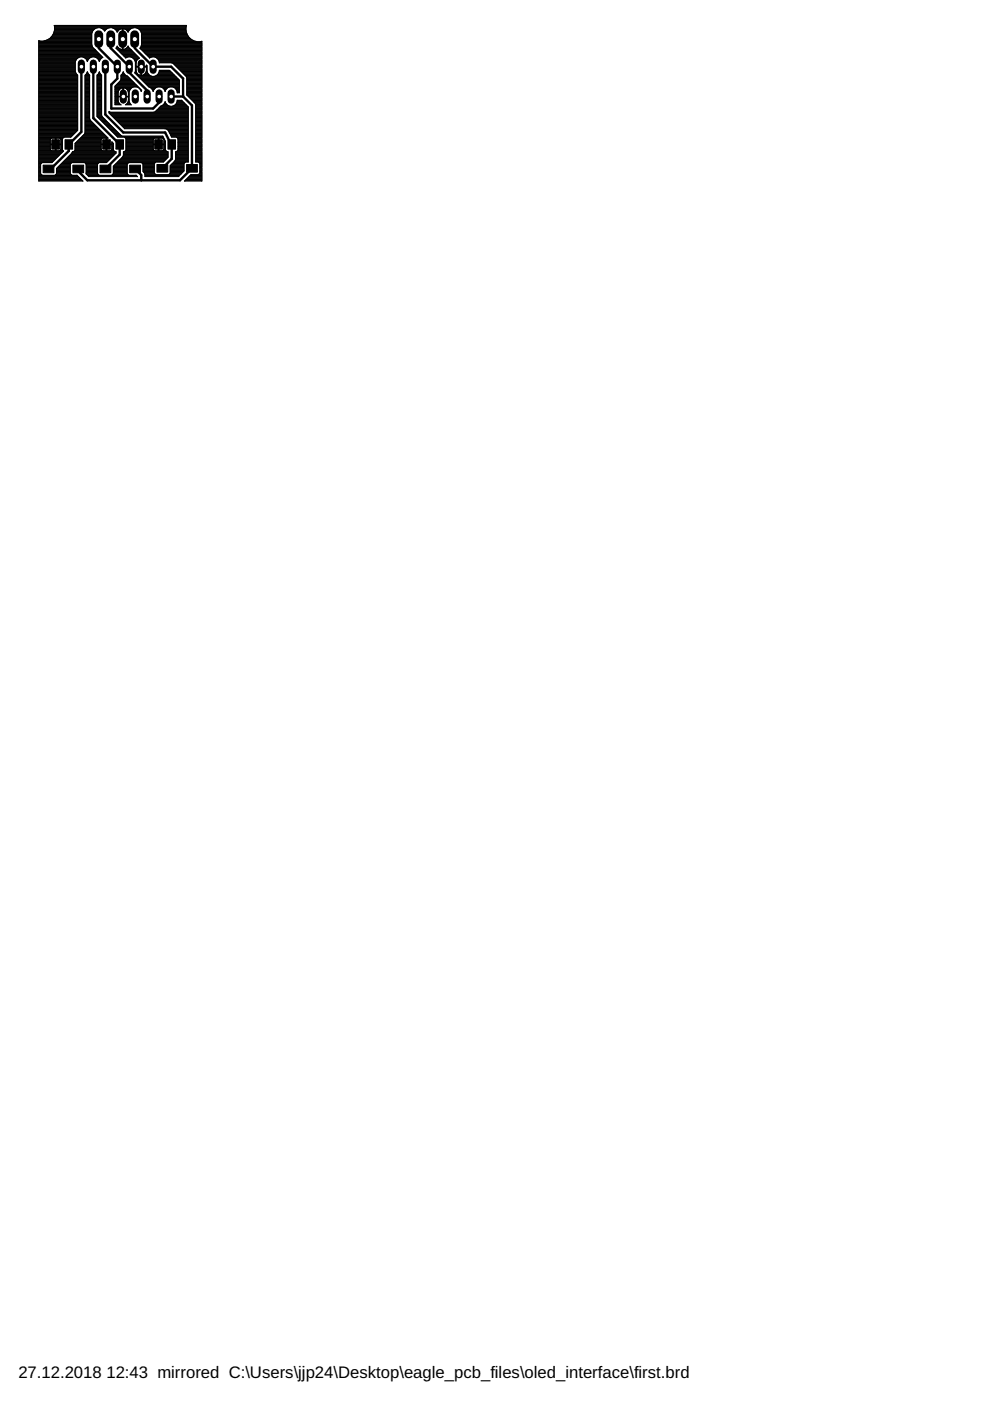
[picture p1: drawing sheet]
<svg xmlns="http://www.w3.org/2000/svg" width="210mm" height="297mm" viewBox="0 0 210 297" stroke-linecap="round" stroke-linejoin="round" font-family="sans-serif">
<defs><g id="words">
<g font-size="3.5">
<text x="3.9" y="292.1">27.12.2018</text>
<text x="22.6" y="292.1">12:43 mirrored C:\Users\jjp24\Desktop\eagle_pcb_files\oled_interface\first.brd</text>
</g>
</g></defs>
<path d="M9.1 35h2.3v1.6h-2.3zM11 29.6h1.6v2h-1.6zM13.8 29.6h1.6v2h-1.6zM15.5 35h2.2v1.6h-2.2zM21.8 29.6h1.6v2h-1.6zM21.2 35h2.3v1.6h-2.3zM24.6 29.6h1.6v2h-1.6zM27.5 35h2.3v1.6h-2.3zM32.8 29.6h1.6v2h-1.6zM33.3 34.9h2.3v1.6h-2.3zM35.6 29.6h1.6v2h-1.6zM39.6 34.9h2.2v1.6h-2.2z" fill="#000" stroke="#000" stroke-width=".21"/>
<g fill="none" stroke="#000" stroke-width=".51">
<path d="M17.3 14.1v13.9l-2.7 2.6v1.4l-3.8 3.8h-.5M19.8 14.1v10.9l5.6 5.6v2.2l-3 3M20.9 8.3v1.9M21.1 10.3l3.8 3.8v2.6l-1.3 1.2v5.1h8.9l1.2-1.3v-1.2M22.3 14.1v10.2l3.8 3.8h8.9l1.3 2.5M23.5 8.3v1.9l3.9 3.9M27.4 15.4l3.8 3.8M28.6 8.3v1.9M28.7 10.3l3.8 3.8h3.8l2.5 2.6v3.8M28.6 35.8l1.4 1.3v1.1M36.3 20.5h2.5M36.4 30.6v3.1l-2 2"/>
<path d="M38.8 20.5l1.9 1.9v13.3l-2.5 2.5h-19.7l-1.9-1.9v-.5"/>
</g>
<g fill="none" stroke="#000" stroke-width=".21">
<path d="M8.2 14.2h7.8M8.2 18.4h8.3M8.2 14.9h7.8M8.2 8.6v29.8h9.4l-1.3-1.3h-1.1l-.3-.3v-2M8.2 12.3h8.3M8.2 13.4h7.8M8.2 20h8.3M8.2 19.9h8.3M8.2 19.7h8.3M8.2 19.6h8.3M8.2 19.5h8.3M8.2 19.4h8.3"/>
<path d="M8.2 19.3h8.3M8.2 19.1h8.3M8.2 19h8.3M8.2 18.9h8.3M8.2 18.8h8.3M8.2 18.6h8.3M8.2 18.5h8.3M8.2 18.3h8.3M8.2 18.2h8.3M8.2 18.1h8.3M8.2 17.9h8.3M8.2 17.8h8.3"/>
<path d="M8.2 17.7h8.3M8.2 17.6h8.3M8.2 17.4h8.3M8.2 17.3h8.3M8.2 17.2h8.3M8.2 17.1h8.3M8.2 17h8.3M8.2 16.8h8.3M8.2 16.7h8.3M8.2 16.6h8.3M8.2 16.5h8.3M8.2 16.4h8.3"/>
<path d="M8.2 16.3h8.3M8.2 16.1h8.3M8.2 16h8.3M8.2 15.9h8.2M8.2 15.8h8.1M8.2 15.6h8M8.2 15.5h7.9M8.2 15.4h7.9M8.2 15.3h7.8M8.2 15.2h7.8M8.2 15h7.8M8.2 14.8h7.8"/>
<path d="M8.2 14.7h7.8M8.2 14.6h7.8M8.2 14.4h7.8M8.2 14.3h7.8M8.2 14.1h7.8M8.2 13.9h7.8M8.2 13.8h7.8M8.2 13.7h7.8M8.2 13.6h7.8M8.2 13.5h7.8M8.2 13.2h7.8M8.2 13.1h7.8"/>
<path d="M8.2 13h7.8M8.2 12.9h7.9M8.2 12.8h7.9M8.2 12.6h8M8.2 12.5h8.1M8.2 12.4h8.2M8.2 12.1h8.6M8.2 12h13.5M8.2 11.9h13.3M8.2 11.8h13.2M8.2 11.7h13.1M8.2 11.6h13"/>
<path d="M8.2 11.4h12.8M8.2 11.3h12.7M8.2 11.2h12.6M8.2 11.1h12.5M8.2 10.9h12.4M8.2 10.8h12.2M8.2 10.7h12.1M8.2 10.6h12M8.2 10.5h11.9M8.2 10.4h11.8M8.2 10.2h11.6M8.2 10.1h11.5"/>
<path d="M8.2 10h11.4M8.2 9.9h11.4M8.2 9.7h11.4M8.2 9.6h11.3M8.2 9.5h11.3M8.2 9.4h11.3M8.2 9.2h11.3M8.2 9.1h11.3M8.2 9h11.3M8.2 8.9h11.3M8.2 8.8h11.3M8.2 8.7h.2"/>
<path d="M9.4 8.7h10.1M9.8 8.5h9.7M10.1 8.4h9.4M10.3 8.3h9.2M10.5 8.2h9M10.5 8.2a2.58 2.58 0 0 1-2.3 .4M10.6 8.1h8.9M10.8 7.9h8.7M10.9 7.8h8.6M11 7.7h8.5M11 7.7l-.5 .5M11.1 7.6h8.4"/>
<path d="M11.2 7.5h8.3M11.2 7.3h8.3M11.3 7.2h8.2M11.4 7.1h8.1M11.4 7h8.1M11.4 6.9h8.2M11.5 6.7h8.1M11.5 6.6h8.1M11.5 6.5h8.2M11.5 5.5h28M11.6 5.9h27.8M11.6 6.1h8.5"/>
<path d="M11.6 5.7l-.1-.3h28l-.1 .4M11.6 5.7v.7M11.6 6.4l-.6 1.3M11.6 6.4h8.2M11.6 6.2h8.4M11.6 6h8.7M11.6 5.8h27.8M11.6 5.7h27.9M16 15.2l.2 .4M16.2 15.6l.3 .3v11.7l-1.5 1.5h-1.4l-.3 .3v2.4l.2 .2M16.2 12.6l-.2 .5v2.1M17.7 12.1h1.6"/>
<path d="M18 12.3a1.3 1.3 0 0 0-1.8 .3M18 12.3l.4 .3M18 12.3h1M18 18.4h1M18 20h1M18 19.9h1M18 19.7h1M18 19.6h1M18 19.5h1M18 19.4h1M18 19.3h1M18 19.1h1"/>
<path d="M18 19h1M18 18.9h1M18 18.8h1M18 18.6h1M18 18.5h1M18 18.3h1M18 18.2h1M18 18.1h1M18 17.9h1M18 17.8h1M18 17.7h1M18 17.6h1"/>
<path d="M18 17.4h1M18 17.3h1M18 17.2h1M18 17.1h1M18 17h1M18 16.8h1M18 16.7h1M18 16.6h1M18 16.5h1M18 16.4h1M18 16.3h1M18 16.1h1"/>
<path d="M18 16h1M18.1 15.9h.8M18.1 12.4h.8M18.2 15.8h.6M18.2 12.5h.6M18.3 15.6h.4M18.4 15.6l.1-.4 .2 .4M18.4 15.6l-.4 .3-.1 12.5M18.4 12.6l.1 .5 .2-.5M18.4 12.6h.3M18.4 15.5h.2M18.4 12.8h.2"/>
<path d="M18.4 15.4h.2M18.5 12.9h.1M18.5 15.3h.1M18.5 13h.1M18.7 15.6l.3 .3v9.3M19 12.3l.5-.2 1 .2M19 12.3l-.3 .3M20.1 6.1l-.4 .4-.2 .6v2.4l.2 .6 2.1 2.1-.2 .1M20.2 12.1h1.6M20.5 12.3h1.1M20.5 12.3l.4 .3M20.6 18.4h.9"/>
<path d="M20.6 20h.9M20.6 19.9h.9M20.6 19.7h.9M20.6 19.6h.9M20.6 19.5h.9M20.6 19.4h.9M20.6 19.3h.9M20.6 19.1h.9M20.6 19h.9M20.6 18.9h.9M20.6 18.8h.9M20.6 18.6h.9"/>
<path d="M20.6 18.5h.9M20.6 18.3h.9M20.6 18.2h.9M20.6 18.1h.9M20.6 17.9h.9M20.6 17.8h.9M20.6 17.7h.9M20.6 17.6h.9M20.6 17.4h.9M20.6 17.3h.9M20.6 17.2h.9M20.6 17.1h.9"/>
<path d="M20.6 17h.9M20.6 16.8h.9M20.6 16.7h.9M20.6 16.6h.9M20.6 16.5h.9M20.6 16.4h.9M20.6 16.3h.9M20.6 16.1h.9M20.6 16h.9M20.6 15.9h.9M20.6 5.9l-.5 .2M20.6 12.4h.9"/>
<path d="M20.7 15.8h.7M20.8 12.5h.6M20.9 15.6h.4M20.9 15.6l.2-.4 .1 .4M20.9 15.6l-.3 .3v8.8M20.9 12.6l.2 .5 .1-.5M20.9 12.6h.3M20.9 10.2l.2 .1M20.9 15.5h.3M20.9 12.8h.3M21 15.4h.1M21 12.9h.1"/>
<path d="M21 15.3h.1M21 13h.1M21.2 15.6l.3 .3v8.5M21.2 5.9l.6 .2M21.5 6h1.4M21.6 12.3l-.4 .3M21.8 6.1l.4 .4M21.8 6.1h.8M21.9 6.2h.6M22 6.4h.4M22.1 6.5h.1M22.6 6.1l-.4 .4"/>
<path d="M23.2 5.9l-.6 .2M23.8 5.9l.9 .6M24 6h4M24.3 6.1h1.4M24.4 18.4h4.9M24.4 18.3v3.9h1.3h-.1M24.4 20h.6M24.4 19.9h.6M24.4 19.7h.6M24.4 19.6h.6M24.4 19.5h.7M24.4 19.4h.7"/>
<path d="M24.4 19.3h.7M24.4 19.1h.8M24.4 19h.9M24.4 18.9h1M24.4 18.8h1.2M24.4 18.6h1.4M24.4 18.5h3.7M24.4 18.3h4.8M24.4 6.2h1M24.5 18.2h4.6M24.6 6.4h.6M24.6 18.1h4.4"/>
<path d="M24.6 10.2h.6M24.7 10.1h.4M24.7 6.5h.4M24.7 17.9h4.1M24.7 10.1l.1-.3 .5 .5 .6 .2M24.7 10.1l-.1 .1 2.1 2.1M24.7 10.4h.7M24.7 10h.3M24.7 6.6h.3M24.8 9.9h.1M24.8 6.7h.1M24.8 17.8h3.9"/>
<path d="M24.8 10.5h.9M25 17.7h3.6M25 10.6h2.9M25 19.6v.8h2.2v-.8M25.1 17.6h3.4M25.1 10.7h2.8M25.2 17.4h3.1M25.2 19.1l-.2 .5M25.2 10.8h2.9M25.3 19l-.1 .1M25.3 17.3h2.9M25.3 10.9h2.9"/>
<path d="M25.4 17.2h2.7M25.4 11.1h2.9M25.5 17.1h2.5M25.6 18.8l-.3 .2M25.6 11.2h2.8M25.6 17h2.3M25.6 16.8h2.1M25.7 16.7h1.9M25.7 16.6h1.8M25.7 16.5h1.7M25.7 16.4h1.6M25.7 16.3h1.4"/>
<path d="M25.7 16.1h1.3M25.7 16h1M25.7 15.9h.9M25.7 11.3h2.8M25.7 6.1l-.4 .2-.5 .5-.1-.3M25.8 11.4h2.9M25.8 15.8h.6M25.9 18.6l-.3 .2M25.9 10.5h.1M25.9 6.1h-.2M25.9 6.1h.2M25.9 6.1v2.1h.2v-2.1"/>
<path d="M25.9 10.5v-2.1h.2v2.1M25.9 11.6h2.9M25.9 10.5h.2M25.9 10.4h.2M25.9 10.2h.2M25.9 10.1h.2M25.9 10h.2M25.9 9.9h.2M25.9 9.7h.2M25.9 9.6h.2M25.9 9.5h.2M25.9 9.4h.2"/>
<path d="M25.9 9.2h.2M25.9 9.1h.2M25.9 9h.2M25.9 8.9h.2M25.9 8.8h.2M25.9 8.7h.2M25.9 8.5h.2M25.9 8.4h.2M25.9 8.2h.2M25.9 8.1h.2M25.9 7.9h.2M25.9 7.8h.2"/>
<path d="M25.9 7.7h.2M25.9 7.6h.2M25.9 7.5h.2M25.9 7.3h.2M25.9 7.2h.2M25.9 7.1h.2M25.9 7h.2M25.9 6.9h.2M25.9 6.7h.2M25.9 6.6h.2M25.9 6.5h.2M25.9 6.4h.2"/>
<path d="M25.9 6.2h.2M26 15.6h.3M26 15.6l.1-.4 .2 .4 .7 .5M26 15.6l-.3 .3-.2 1.2-1.1 1.2M26 15.5h.3M26.1 18.6v2h-1.7M26.1 18.6h-.2M26.1 18.6h.1M26.1 20h.1M26.1 19.9h.1M26.1 19.7h.1M26.1 19.6h.1"/>
<path d="M26.1 19.5h.1M26.1 19.4h.1M26.1 19.3h.1M26.1 19.1h.1M26.1 19h.1M26.1 18.9h.1M26.1 18.8h.1M26.1 15.4h.1M26.1 11.7h2.8M26.1 10.5h.1M26.1 10.5l.6-.2 .5-.5 .1 .3 2.3 2.2-.5 .4-.2 .4M26.1 15.3h.1"/>
<path d="M26.2 11.8h2.8M26.3 11.9h2.8M26.3 6.1h1.4M26.3 10.5h1.4M26.4 18.6h-.2v2h1.2M26.4 18.6l.3 .2M26.4 18.6h1.5M26.4 12h2.9M26.5 12.1h.5M26.6 10.4h1M26.6 6.2h1M26.6 12.3h.1"/>
<path d="M26.7 12.3h.1M26.7 12.3l.4-.2h.6l.4 .2M26.7 18.8l.3 .2M26.7 18.8h1.1M26.8 10.2h.7M26.8 6.4h.7M26.9 18.9h.8M26.9 10.1h.4M26.9 6.5h.4M27 19l.1 .1M27 19h.6M27 16.1l3 3.1"/>
<path d="M27 10h.3M27 6.6h.3M27.1 19.1l.1 .5M27.1 19.1h.4M27.1 9.9h.1M27.1 6.7h.1M27.1 19.3h.4M27.2 19.4h.2M27.2 19.5h.2M27.2 20h.2M27.2 19.9h.2M27.2 19.7h.2"/>
<path d="M27.2 19.6h.2M27.4 14.1v1.3M27.8 12.1h1.6M28.1 12.3l.4 .3M28.1 12.3h1.4M28.3 5.9l-.6 .2-.5 .7-.5-.5-.6-.2M28.3 12.4h1.2M28.4 12.5h.9M28.4 18.4l-.5 .2-.5 .9v2l.4 .7h-1.2h.1M28.5 12.6l.2 .5v2.1M28.5 12.6h.6M28.6 10.2l.1 .1"/>
<path d="M28.6 12.8h.4M28.6 15.4h.4M28.6 12.9h.4M28.6 15.5h.5M28.6 15.3h.3M28.6 13h.3M28.7 14.2h2.5M28.7 15.2l-.1 .3 3 3 .3 .1 .6 .8M28.7 14.9h.2M28.7 13.4h.2M28.7 15.2h.2M28.7 15h.2"/>
<path d="M28.7 14.8h.2M28.7 14.7h.2M28.7 14.6h.2M28.7 14.4h.2M28.7 14.3h.2M28.7 14.1h1.2M28.7 13.9h.2M28.7 13.8h.2M28.7 13.7h.2M28.7 13.6h.2M28.7 13.5h.2M28.7 13.2h.2"/>
<path d="M28.7 13.1h.2M28.8 15.6h.3M28.8 5.9l1 .6 .2 .6v2.4l-.3 .7 2 2.1M28.9 14.2v1M28.9 13.1v1h1v1.9M28.9 15.2l.3 .5 .6 .3M28.9 15.8h.4M28.9 18.4l.5 .2 .6 .8M29 15.9h.5M29.1 16h2.7M29.1 6h10.3M29.2 18.5h.2"/>
<path d="M29.3 16.1h2.8M29.4 16.3h7.9M29.4 6.1h10M29.4 18.6h.1M29.5 16.4h7.9M29.5 6.2h9.9M29.6 18.8h.1M29.6 16.5h7.9M29.6 6.4h9.8M29.7 10.2h13.1M29.7 18.9h.1M29.7 16.6h8"/>
<path d="M29.8 10.1h13M29.8 6.5h9.6M29.8 19h.1M29.8 10.4h13M29.8 10h13M29.8 6.6h9.7M29.8 16h.1M29.8 19.1h.2M29.8 16.7h8M29.9 14.9h.1M29.9 15.9h.1M29.9 15.8h.1"/>
<path d="M29.9 15.6h.1M29.9 15.5h.1M29.9 15.4h.1M29.9 15.3h.1M29.9 15.2h.1M29.9 15h.1M29.9 14.8h.1M29.9 14.7h.1M29.9 14.6h.1M29.9 14.4h.1M29.9 14.3h.1M29.9 19.3h.1"/>
<path d="M29.9 9.9h12.9M29.9 6.7h9.6M29.9 19.4h.1M29.9 10.5h12.9M29.9 9.7h12.9M29.9 6.9h9.6M30 16.8h7.9M30 9.6h12.8M30 7h9.6M30 14.1h1.2M30 9.5h12.8M30 9.4h12.8"/>
<path d="M30 9.2h12.8M30 9.1h12.8M30 9h12.8M30 8.9h12.8M30 8.8h11.6M30 8.7h11.1M30 8.5h10.9M30 8.4h10.7M30 8.3h10.5M30 8.2h10.4M30 8.1h10.2M30 7.9h10.1"/>
<path d="M30 7.8h10M30 7.7h9.9M30 7.6h9.8M30 7.5h9.8M30 7.3h9.7M30 7.2h9.6M30 7.1h9.6M30 19.2v.2M30 10.6h12.8M30.1 17h7.9M30.2 10.7h12.6M30.2 17.1h7.8"/>
<path d="M30.3 10.8h12.5M30.3 17.2h7.7M30.4 15.9h1.2M30.4 10.9h12.4M30.5 17.3h7.5M30.5 11.1h12.3M30.6 17.4h7.4M30.6 15.8h.9M30.6 11.2h12.2M30.7 17.6h7.3M30.7 15.6h.7M30.8 11.3h12"/>
<path d="M30.8 17.7h7.2M30.8 15.5h.5M30.9 11.4h11.9M30.9 15.4h.4M30.9 17.8h7.1M31 15.3h.2M31 15.2h.2M31 11.6h11.8M31 14.2v1M31 14.9h.2M31 15h.2M31 14.8h.2"/>
<path d="M31 14.7h.2M31 14.6h.2M31 14.4h.2M31 14.3h.2M31 13.9h.2M31 13.8h.1M31.1 17.9h6.9M31.1 11.7h11.7M31.2 13.9l-.2-.1v.3h-1v1.9a1.05 1.05 0 0 0 1-.8M31.2 13.9v1.3a1.32 1.32 0 0 0 1 1 1.32 1.32 0 0 0 1.4-.6M31.2 18.1h6.8M31.2 19.2v1.3"/>
<path d="M31.2 11.8h11.6M31.3 18.2h6.7M31.4 11.9h11.4M31.4 18.3h6.6M31.5 12h11.3M31.5 18.4h6.5M31.6 12.1h.4M31.7 12.3h.1M31.7 12.3l.5-.2h.5l.5 .2M31.7 18.5h1.5M32 18.6h1M32.1 18.8h.8"/>
<path d="M32.2 18.9h.5M32.3 19h.3M32.4 19.1h.2M32.4 19.3h.1M32.5 19.4h.1M32.9 16.1h4.3M32.9 12.1h9.9M33.2 16h3.8M33.2 12.3h9.6M33.2 12.3l.4 .3M33.3 15.9h3.6M33.3 12.4h9.5"/>
<path d="M33.4 15.8h3.4M33.4 12.5h9.4M33.5 18.4l-.5 .2-.5 .8M33.5 15.6h3.2M33.6 12.6l.2 .7 9 .1M33.6 12.6h9.2M33.6 15.5h3M33.6 12.8h9.2M33.7 15.4h2.7M33.7 12.9h9.1M33.7 15.3h2.6M33.7 13h9.1"/>
<path d="M33.8 15.2h2.4M33.8 15.2v-.3h2.2l2 2.1v2.7h-.4a1.26 1.26 0 0 0-1.1-1.3M33.8 15.2l-.2 .4M33.8 15h2.3M33.8 13.2h9M33.8 13.1h9M34 18.4l.5 .2 .5 .8M34.3 18.5h1.5M34.5 18.6h1M34.6 18.8h.8M34.8 18.9h.5M34.9 19h.3"/>
<path d="M34.9 19.1h.2M35 19.3h.1M35 19.4h.1M36 18.4l-.4 .2-.6 .8M36.4 13.3l.3 .2M36.7 13.5l2.6 2.5M36.7 13.5h6.1M36.8 18.5h1.2M36.9 13.6h5.9M37 13.7h5.8M37.1 18.6h.9M37.1 13.8h5.7"/>
<path d="M37.2 18.8h.8M37.2 13.9h5.6M37.3 18.9h.7M37.3 14.1h5.5M37.4 19h.6M37.4 19.1h.6M37.5 14.2h5.3M37.5 19.3h.5M37.5 19.4h.5M37.6 19.6h.4M37.6 19.5h.4M37.6 14.3h5.2"/>
<path d="M37.7 14.4h5.1M37.8 14.6h5M38 14.7h4.8M38.1 14.8h4.7M38.2 14.9h4.6M38.3 15h4.5M38.4 15.2h4.4M38.5 15.3h4.3M38.7 15.4h4.1M38.8 15.5h4M38.9 15.6h3.9M39 15.8h3.8"/>
<path d="M39.2 15.9h3.6M39.3 16l.3 .5M39.3 16h3.5M39.4 16.1h3.4M39.4 6.5l.6 1.3M39.4 5.8v.7M39.5 16.3h3.3M39.6 16.4h3.2M39.6 18.4h3.2M39.6 16.5v3.7l1.5 1.5M39.6 20h3.2M39.6 19.9h3.2"/>
<path d="M39.6 19.7h3.2M39.6 19.6h3.2M39.6 19.5h3.2M39.6 19.4h3.2M39.6 19.3h3.2M39.6 19.1h3.2M39.6 19h3.2M39.6 18.9h3.2M39.6 18.8h3.2M39.6 18.6h3.2M39.6 18.5h3.2M39.6 18.3h3.2"/>
<path d="M39.6 18.2h3.2M39.6 18.1h3.2M39.6 17.9h3.2M39.6 17.8h3.2M39.6 17.7h3.2M39.6 17.6h3.2M39.6 17.4h3.2M39.6 17.3h3.2M39.6 17.2h3.2M39.6 17.1h3.2M39.6 17h3.2M39.6 16.8h3.2"/>
<path d="M39.6 16.7h3.2M39.6 16.6h3.2M39.6 16.5h3.2M40 7.8l.5 .5M40.5 8.3a2.61 2.61 0 0 0 2.3 .4v29.7h-3.7l1.4-1.4h1.6l.3-.3v-2M42.7 8.8h.1M8.2 20.6h8.3M8.2 37.4h8.4M8.2 22.5h8.3M8.2 32.2h5.1M8.2 28.9h7M8.2 30.7h5.1"/>
<path d="M8.2 38.3h9.3M8.2 38.2h9.2M8.2 38.1h9M8.2 37.9h8.9M8.2 37.8h8.8M8.2 37.7h8.7M8.2 37.6h8.5M8.2 37.3h8.3M8.2 37.2h8.2M8.2 37.1h.7M8.2 37h.5M8.2 36.9h.4"/>
<path d="M8.2 36.7h.4M8.2 36.6h.4M8.2 36.5h.4M8.2 36.4h.4M8.2 36.2h.4M8.2 36.1h.4M8.2 36h.4M8.2 35.9h.4M8.2 35.8h.4M8.2 35.6h.4M8.2 35.5h.4M8.2 35.4h.4"/>
<path d="M8.2 35.3h.4M8.2 35.2h.4M8.2 35h.4M8.2 34.9h.4M8.2 34.8h.4M8.2 34.7h.5M8.2 34.6h.6M8.2 34.4h2.8M8.2 34.3h3M8.2 34.2h3.1M8.2 34.1h3.2M8.2 34h3.3"/>
<path d="M8.2 33.8h3.4M8.2 33.7h3.6M8.2 33.6h3.7M8.2 33.5h3.8M8.2 33.4h3.9M8.2 33.2h4.1M8.2 33.1h4.2M8.2 33h4.3M8.2 32.9h4.4M8.2 32.7h4.5M8.2 32.6h4.6M8.2 32.5h4.8"/>
<path d="M8.2 32.4h4.9M8.2 32.3h5M8.2 32h5.2M8.2 31.9h2.6M8.2 31.8h2.5M8.2 31.7h2.5M8.2 31.5h2.5M8.2 31.4h2.5M8.2 31.3h2.5M8.2 31.2h2.5M8.2 31.1h2.5M8.2 30.9h2.5"/>
<path d="M8.2 30.8h2.5M8.2 30.6h3.5M8.2 30.5h2.5M8.2 30.3h2.5M8.2 30.2h2.5M8.2 30.1h2.5M8.2 30h2.5M8.2 29.9h2.5M8.2 29.7h2.5M8.2 29.6h2.5M8.2 29.5h2.5M8.2 29.4h2.6"/>
<path d="M8.2 29.3h5.2M8.2 29.1h5.3M8.2 29h6.9M8.2 28.8h7.1M8.2 28.7h7.3M8.2 28.5h7.4M8.2 28.4h7.5M8.2 28.3h7.6M8.2 28.2h7.7M8.2 28h7.8M8.2 27.9h8M8.2 27.8h8.1"/>
<path d="M8.2 27.7h8.2M8.2 27.6h8.3M8.2 27.5h8.3M8.2 27.3h8.3M8.2 27.2h8.3M8.2 27.1h8.3M8.2 27h8.3M8.2 26.8h8.3M8.2 26.7h8.3M8.2 26.6h8.3M8.2 26.5h8.3M8.2 26.4h8.3"/>
<path d="M8.2 26.2h8.3M8.2 26.1h8.3M8.2 26h8.3M8.2 25.9h8.3M8.2 25.8h8.3M8.2 25.6h8.3M8.2 25.5h8.3M8.2 25.4h8.3M8.2 25.3h8.3M8.2 25.2h8.3M8.2 25h8.3M8.2 24.9h8.3"/>
<path d="M8.2 24.8h8.3M8.2 24.7h8.3M8.2 24.6h8.3M8.2 24.4h8.3M8.2 24.3h8.3M8.2 24.2h8.3M8.2 24.1h8.3M8.2 24h8.3M8.2 23.8h8.3M8.2 23.7h8.3M8.2 23.6h8.3M8.2 23.5h8.3"/>
<path d="M8.2 23.3h8.3M8.2 23.2h8.3M8.2 23.1h8.3M8.2 23h8.3M8.2 22.9h8.3M8.2 22.8h8.3M8.2 22.6h8.3M8.2 22.4h8.3M8.2 22.3h8.3M8.2 22.1h8.3M8.2 22h8.3M8.2 21.9h8.3"/>
<path d="M8.2 21.8h8.3M8.2 21.7h8.3M8.2 21.5h8.3M8.2 21.4h8.3M8.2 21.3h8.3M8.2 21.2h8.3M8.2 21.1h8.3M8.2 21h8.3M8.2 20.8h8.3M8.2 20.7h8.3M8.2 20.5h8.3M8.2 20.3h8.3"/>
<path d="M8.2 20.2h8.3M8.2 20.1h8.3M8.6 36.8l.3 .3h2.8l.3-.3M8.6 34.8v2M10.7 31.7v.1M10.7 30.7v1M10.7 31.8l1 .1v-2.6l-1 .1v1.1h2.2v-.9l-.3-.3h-.7v2.6h.8M11.7 37.1h3.5M11.7 31.9h.2M11.7 31.8h.2M11.7 31.7h.2M11.7 31.5h.2"/>
<path d="M11.7 31.4h.2M11.7 31.3h.2M11.7 31.2h.2M11.7 31.1h.2M11.7 30.9h.2M11.7 30.8h.2M11.7 30.5h.2M11.7 30.3h.2M11.7 30.2h.2M11.7 30.1h.2M11.7 30h.2M11.7 29.9h.2"/>
<path d="M11.7 29.7h.2M11.7 29.6h.2M11.7 29.5h.2M11.7 29.4h.2M11.9 37h3.1M11.9 30.6h1.4M12 36.9h2.9M12 36.7h2.9M12 36.6h2.9M12 36.5h2.9M12 36.4h2.9M12 36.2h2.9"/>
<path d="M12 36.1h2.9M12 36h2.9M12 35.9h2.9M12 35.8h2.9M12.1 35.6h2.8M12.2 35.5h2.7M12.3 35.4h2.6M12.4 35.3h2.5M12.6 35.2h2.3M12.7 35h2.2M12.7 31.9h.6M12.8 34.9h2.1"/>
<path d="M12.8 29.4h.5M12.9 31.8h.4M12.9 29.5h.4M12.9 30.7v1M12.9 31.7l-.2 .2M12.9 34.8h2M12.9 31.7h.4M12.9 31.5h.4M12.9 31.4h.4M12.9 31.3h.4M12.9 31.2h.4M12.9 31.1h.4"/>
<path d="M12.9 30.9h.4M12.9 30.8h.4M12.9 30.5h.4M12.9 30.3h.4M12.9 30.2h.4M12.9 30.1h.4M12.9 30h.4M12.9 29.9h.4M12.9 29.7h.4M12.9 29.6h.4M13 34.7h2M13.1 34.6h2.1"/>
<path d="M13.3 34.4h9.3M13.4 34.3h9.3M13.5 32l-2.5 2.5h-2.1l-.3 .3M13.5 34.2h9.4M13.6 34.1h9.4M13.8 34h9.3M13.9 33.8h9.3M14 33.7h9.3M14.1 33.6h9.4M14.2 33.5h9.4M14.4 33.4h9.3M14.5 33.2h9.3"/>
<path d="M14.6 33.1h9.3M14.7 33h9.4M14.8 32.9h9.4M14.9 34.8l.3-.3h2.8l.3 .3M15 32.7h9.3M15.1 32.6h9.3M15.2 32.5h9.4M15.3 32.4h9.3M15.3 32.3h9.3M15.4 32.2h9.2v.3l-2 2h-1.6l-.3 .3M15.4 32.2h.1M15.4 32.2l-.1 .2-3.3 3.3v1.1"/>
<path d="M15.7 32h8.5M15.9 31.9h5.7M15.9 30.7h8.1M15.9 31.8h5.6M15.9 31.7h5.5M15.9 31.5h5.5M15.9 31.4h5.5M15.9 31.3h5.5M15.9 31.2h5.5M15.9 31.1h5.5M15.9 30.9h5.5M15.9 30.8h5.5"/>
<path d="M15.9 30.6h6.6M15.9 30.5h5.5M16 30.3h5.4M16.1 30.2h5.3M16.2 30.1h5.2M16.3 30h5.1M16.5 29.9h4.9M16.6 29.7h4.8M16.7 29.6h4.7M16.8 29.5h4.7M16.9 29.4h4.6M17.1 29.3h5.8"/>
<path d="M17.2 29.1h5.6M17.3 29h5.4M17.4 28.9h5.1M17.5 28.8h4.9M17.7 28.7h4.6M17.8 28.5h4.4M17.9 28.4h4.2M17.9 28.4l-2 2v1.4l-.3 .4M18 28.3h3.9M18 28.2h3.8M18 20.6h1M18 22.5h1"/>
<path d="M18 34.6h2.9M18 28h3.7M18 27.9h3.6M18 27.8h3.5M18 27.7h3.3M18 27.6h3.2M18 27.5h3.1M18 27.3h3M18 27.2h2.8M18 27.1h2.7M18 27h2.6M18 26.8h2.5"/>
<path d="M18 26.7h2.4M18 26.6h2.3M18 26.5h2.1M18 26.4h2M18 26.2h1.9M18 26.1h1.8M18 26h1.6M18 25.9h1.5M18 25.8h1.4M18 25.6h1.3M18 25.5h1.2M18 25.4h1.1"/>
<path d="M18 25.3h1M18 25.2h1M18 25h1M18 24.9h1M18 24.8h1M18 24.7h1M18 24.6h1M18 24.4h1M18 24.3h1M18 24.2h1M18 24.1h1M18 24h1"/>
<path d="M18 23.8h1M18 23.7h1M18 23.6h1M18 23.5h1M18 23.3h1M18 23.2h1M18 23.1h1M18 23h1M18 22.9h1M18 22.8h1M18 22.6h1M18 22.4h1"/>
<path d="M18 22.3h1M18 22.1h1M18 22h1M18 21.9h1M18 21.8h1M18 21.7h1M18 21.5h1M18 21.4h1M18 21.3h1M18 21.2h1M18 21.1h1M18 21h1"/>
<path d="M18 20.8h1M18 20.7h1M18 20.5h1M18 20.3h1M18 20.2h1M18 20.1h1M18.2 34.7h2.6M18.3 34.8v2.1M18.3 36.9l.5 .5h10.3M18.3 36.9h2.4M18.3 36.7h2.4M18.3 36.6h2.4"/>
<path d="M18.3 36.5h2.4M18.3 36.4h2.4M18.3 36.2h2.4M18.3 36.1h2.4M18.3 36h2.4M18.3 35.9h2.4M18.3 35.8h2.4M18.3 35.6h2.4M18.3 35.5h2.4M18.3 35.4h2.4M18.3 35.3h2.4M18.3 35.2h2.4"/>
<path d="M18.3 35h2.4M18.3 34.9h2.4M18.3 34.8h2.4M18.4 37h2.4M18.5 37.1h2.4M18.6 37.2h10.3M18.7 37.3h10.3M19 25.2l.1 .3 3.8 3.8h-.3v2.6l1-.1M20.6 20.6h.9M20.6 22.5h.9M20.6 24.7l4.4 4.4h1.4l.3 .3v2.4l-.3 .4M20.6 24.7h1"/>
<path d="M20.6 24.6h1M20.6 24.4h.9M20.6 24.3h.9M20.6 24.2h.9M20.6 24.1h.9M20.6 24h.9M20.6 23.8h.9M20.6 23.7h.9M20.6 23.6h.9M20.6 23.5h.9M20.6 23.3h.9M20.6 23.2h.9"/>
<path d="M20.6 23.1h.9M20.6 23h.9M20.6 22.9h.9M20.6 22.8h.9M20.6 22.6h.9M20.6 22.4h.9M20.6 22.3h.9M20.6 22.1h.9M20.6 22h.9M20.6 21.9h.9M20.6 21.8h.9M20.6 21.7h.9"/>
<path d="M20.6 21.5h.9M20.6 21.4h.9M20.6 21.3h.9M20.6 21.2h.9M20.6 21.1h.9M20.6 21h.9M20.6 20.8h.9M20.6 20.7h.9M20.6 20.5h.9M20.6 20.3h.9M20.6 20.2h.9M20.6 20.1h.9"/>
<path d="M20.7 24.8h1M20.7 36.8l.3 .3h2.7l.3-.3M20.7 34.8v2M20.8 24.9h1.1M20.9 25h1.1M21 25.2h1.1M21.1 25.3h1.1M21.3 25.4h1M21.4 25.5h1.1M21.4 31.7l.1 .1M21.4 30.7v1M21.5 25.6h1.1"/>
<path d="M21.5 24.4l.2 .3 3.8 3.8 .5 .4M21.6 29.4l-.2 1.1h2.3v-.4l.3 .3v1.4l.4 .4M21.6 29.4l.9-.1v2.6l-1-.1M21.6 25.8h1.1M21.8 25.9h1M21.9 26h1M22 26.1h1.1M22.1 26.2h1.1M22.2 26.4h1.1M22.4 26.5h1M22.5 26.6h1M22.5 31.9h.1"/>
<path d="M22.5 31.8h.1M22.5 31.7h.1M22.5 31.5h.1M22.5 31.4h.1M22.5 31.3h.1M22.5 31.2h.1M22.5 31.1h.1M22.5 30.9h.1M22.5 30.8h.1M22.5 30.5h.1M22.5 30.3h.1M22.5 30.2h.1"/>
<path d="M22.5 30.1h.1M22.5 30h.1M22.5 29.9h.1M22.5 29.7h.1M22.5 29.6h.1M22.5 29.5h.1M22.5 29.4h.1M22.6 26.7h1.1M22.6 30.6h1.4M22.7 26.8h1.1M22.8 27h1.1M23 27.1h1"/>
<path d="M23.1 27.2h1.1M23.1 24l3.4 3.3 8.9 .1M23.1 24h16.8M23.1 23.8h16.8M23.1 23.7h.1M23.2 27.3h1.1M23.2 24.1h16.7M23.3 27.5h1.1M23.4 24.2h16.5M23.4 27.6h1.1M23.5 24.3h16.4M23.5 31.9h.6"/>
<path d="M23.6 27.7h1M23.6 24.4h16.3M23.7 31.8h.3M23.7 27.8h1M23.7 30.7v1M23.7 31.7l-.1 .1M23.7 31.7h.3M23.7 31.5h.3M23.7 31.4h.3M23.7 31.3h.3M23.7 31.2h.3M23.7 31.1h.3"/>
<path d="M23.7 30.9h.3M23.7 30.8h.3M23.7 30.5h.3M23.7 30.3h.3M23.7 30.2h.2M23.7 30.1h.1M23.7 24.6h16.2M23.8 37.1h3.4M23.8 27.9h1.1M23.8 24.7h16.1M23.9 37h3.2M23.9 28h1.1"/>
<path d="M24 24.8h15.9M24 36.9h3M24 36.7h3M24 36.6h3M24 36.5h3M24 36.4h3M24 36.2h3M24 36.1h3M24 36h3M24 35.9h3M24 35.8h3M24 35.6h3"/>
<path d="M24 35.5h3M24 35.4h3M24 35.3h3M24 28.2h1.1M24.1 24.9h15.8M24.1 35.2h2.9M24.2 28.3h1M24.2 25h15.7M24.2 35h2.8M24.3 28.4h1.1M24.3 25.2h15.6M24.4 34.9h2.6"/>
<path d="M24.4 22.1h1.1M24.4 22h1M24.4 21.9h.9M24.4 21.8h.8M24.4 21.7h.7M24.4 21.5h.7M24.4 21.4h.7M24.4 21.3h.6M24.4 21.2h.6M24.4 21.1h.6M24.4 21h.6M24.4 20.8h.6"/>
<path d="M24.4 20.7h.6M24.4 20.5h1.7M24.4 20.3h.6M24.4 20.2h.6M24.4 20.1h.6M24.4 28.5h1.1M24.4 25.3h15.5M24.5 34.8h2.5M24.5 28.7h1.1M24.6 25.4h15.3M24.6 34.7h2.5M24.6 28.8h1.2"/>
<path d="M24.7 25.5h15.2M24.7 34.6h2.5M24.8 28.9h9.7M24.8 25.6h15.1M24.8 34.4h8.2M24.9 29h9.7M24.9 25.8h15M25 34.3h9.7M25 21.3l.1 .4M25 20.6v.7M25 25.9h14.9M25.1 34.2h9.7"/>
<path d="M25.1 21.7l.5 .5M25.2 26h14.7M25.2 34.1h9.7M25.3 26.1h14.6M25.3 34h9.7M25.4 26.2h14.5M25.4 33.8h9.8M25.5 26.4h14.4M25.6 33.7h9.7M25.7 26.5h14.2M25.7 33.6h9.7M25.8 26.6h14.1"/>
<path d="M25.8 33.5h9.7M25.9 26.7h14M25.9 33.4h9.7M26 26.8h13.9M26.1 33.2h9.5M26.1 20.3h.1M26.1 20.2h.1M26.1 20.1h.1M26.1 33.1h9.5M26.1 33h9.5M26.1 27h13.8M26.2 32.9h9.4"/>
<path d="M26.2 32.7h9.4M26.2 32.6h9.4M26.2 32.5h9.4M26.2 32.4h9.4M26.2 32.3h9.4M26.2 20.5h1.2M26.2 27.1h13.7M26.4 27.2h13.5M26.4 29.1h8.3M26.5 32h8.8M26.6 29.3h8.1M26.6 31.9h6.1"/>
<path d="M26.7 29.4h5.9M26.7 30.7h8.4M26.7 31.8h5.8M26.7 31.7h5.8M26.7 31.5h5.8M26.7 31.4h5.8M26.7 31.3h5.8M26.7 31.2h5.8M26.7 31.1h5.8M26.7 30.9h5.8M26.7 30.8h5.8M26.7 30.6h6.8"/>
<path d="M26.7 30.5h5.8M26.7 30.3h5.8M26.7 30.2h5.8M26.7 30.1h5.8M26.7 30h5.8M26.7 29.9h5.8M26.7 29.7h5.8M26.7 29.6h5.8M26.7 29.5h5.8M26.7 22.1h1M26.9 22h.7M27 34.8l.3-.3h2.7l.3 .3"/>
<path d="M27 36.8l.3 .3h1.6l.2 .3M27 34.8v2M27 21.9h.6M27.1 21.8l-.4 .4M27.1 21.8h.4M27.1 21.7v.1M27.1 21.7h.4M27.2 21.5h.2M27.2 21.4h.2M27.2 20.6v.7M27.2 21.3l-.1 .4M27.2 21.3h.2"/>
<path d="M27.2 21.2h.2M27.2 21.1h.2M27.2 21h.2M27.2 20.8h.2M27.2 20.7h.2M27.2 20.3h.2M27.2 20.2h.2M27.2 20.1h.2M29.1 37.4l.1 .1M30.1 34.6h2.7M30.2 34.7h2.5M30.3 34.8v1.6"/>
<path d="M30.3 36.4l.4 .6M30.3 36.4h2.4M30.3 36.2h2.4M30.3 36.1h2.4M30.3 36h2.4M30.3 35.9h2.4M30.3 35.8h2.4M30.3 35.6h2.4M30.3 35.5h2.4M30.3 35.4h2.4M30.3 35.3h2.4M30.3 35.2h2.4"/>
<path d="M30.3 35h2.4M30.3 34.9h2.4M30.3 34.8h2.4M30.4 36.5h2.3M30.5 36.6h2.2M30.6 36.7h2.1M30.7 36.9h2.2M30.7 37.3h7.3M30.7 37.2h7.4M30.7 37.1h7.5M30.7 37h2.3M32.5 31.7l.1 .1"/>
<path d="M32.5 30.7v1M32.6 29.4l-.1 1.1h2.3l-.1-1-.2-.2h-.8v2.6h.8M32.6 29.4l.9-.1v2.6l-.9-.1M32.8 23.7h7.1M33 23.6h6.9M33.1 23.5h6.8M33.3 23.3h6.6M33.4 23.2h6.5M33.5 23.1h6.4M33.5 31.9h.2M33.5 31.8h.2M33.5 31.7h.2"/>
<path d="M33.5 31.5h.2M33.5 31.4h.2M33.5 31.3h.2M33.5 31.2h.2M33.5 31.1h.2M33.5 30.9h.2M33.5 30.8h.2M33.5 30.5h.2M33.5 30.3h.2M33.5 30.2h.2M33.5 30.1h.2M33.5 30h.2"/>
<path d="M33.5 29.9h.2M33.5 29.7h.2M33.5 29.6h.2M33.5 29.5h.2M33.5 29.4h.2M33.6 23h6.3M33.7 30.6h1.4M33.7 22.9h6.2M33.8 22.8h6.1M34 22.6h5.9M34.1 22.5h5.7M34.3 22.4h1.4"/>
<path d="M34.5 28.9l.6 1.1M34.5 22.3h1M34.6 31.9h.6M34.6 29.4h.2M34.7 31.8l-.2 .1M34.7 22.1h.7M34.7 31.8h.4M34.7 29.5h.1M34.8 30.7v1M34.8 31.7l-.1 .1M34.8 31.7h.3M34.8 31.5h.3"/>
<path d="M34.8 31.4h.3M34.8 31.3h.3M34.8 31.2h.3M34.8 31.1h.3M34.8 30.9h.3M34.8 30.8h.3M34.8 30.5h.3M34.8 30.3h.3M34.8 30.2h.3M34.8 30.1h.3M34.8 30h.3M34.8 29.9h.2"/>
<path d="M34.8 29.7h.2M34.8 29.6h.1M34.8 22h.4M34.9 21.9h.3M34.9 21.8h.2M35 21.7h.1M35.1 30v1.8l.3 .4M35.3 27.3h4.6M35.4 27.4l.2 .2M35.4 27.4h.1M35.5 27.5h4.4M35.6 33.4v-1.2h-9.4l-.2 1-2 2v1.6"/>
<path d="M35.6 33.4l-1 1h-1.6l-.3 .3M35.6 27.6h4.3M35.6 27.6l.8 1.5h1l.3 .3v2.4l-.3 .4M35.7 27.7h4.2M35.8 27.8h4.1M35.8 27.9h4.1M35.8 37h2.5M35.9 28h4M35.9 28.2h4M36 36.9h2.4M36 28.3h3.9M36 22.5l-.8-.5-.2-.5-.5 .8-.4 .2-1.5 1.3h-9.2l-.3-.2v.4"/>
<path d="M36.1 36.7h2.4M36.1 28.4h3.8M36.1 36.6h2.6M36.1 36.5h2.7M36.1 36.4h2.8M36.1 36.2h2.9M36.1 36.1h2.9M36.1 36h2.9M36.1 35.9h2.9M36.1 35.8h2.9M36.1 35.6h2.9M36.1 35.5h2.9"/>
<path d="M36.1 35.4h2.9M36.1 35.3h2.9M36.1 35.2h2.9M36.1 28.5h3.8M36.2 35h2.8M36.2 28.7h3.7M36.2 28.8h3.7M36.3 30.6h.1M36.3 28.9h3.6M36.3 34.9h2.7M36.4 29h3.5M36.4 34.8h2.6"/>
<path d="M36.5 22.5a1.22 1.22 0 0 0 1.1-1.2h.9l1.4 1.4v11.7h-.6l-.3 .3M36.5 34.7h2.5M36.7 34.6h2.4M36.8 34.4h2.5M36.9 22.4h2.7M36.9 34.3h3M37 34.2h2.9M37.1 22.3h2.4M37.1 34.1h2.8M37.1 34h2.8M37.2 22.1h2.2M37.2 33.8l-1.1 1.3v1.6l-.3 .3h-2.8l-.3-.3v-2"/>
<path d="M37.2 33.8h2.7M37.2 33.7h2.7M37.2 33.6h2.7M37.2 33.5h2.7M37.2 33.4h2.7M37.2 33.2h2.7M37.2 33.1h2.7M37.2 33h2.7M37.2 32.9h2.7M37.2 32.7h2.7M37.2 32.6h2.7M37.2 32.5h2.7"/>
<path d="M37.2 32.4h2.7M37.2 32.3h2.7M37.3 22h2M37.4 21.9h1.8M37.5 21.8h1.5M37.5 29.1h2.4M37.5 21.7h1.4M37.5 32h2.4M37.5 21.5h1.3M37.6 21.4h1.1M37.6 21.3h.9M37.6 29.3h2.3"/>
<path d="M37.7 31.9h2.2M37.7 29.4h2.2M37.7 30.7h2.2M37.7 31.8h2.2M37.7 31.7h2.2M37.7 31.5h2.2M37.7 31.4h2.2M37.7 31.3h2.2M37.7 31.2h2.2M37.7 31.1h2.2M37.7 30.9h2.2M37.7 30.8h2.2"/>
<path d="M37.7 30.6h2.2M37.7 30.5h2.2M37.7 30.3h2.2M37.7 30.2h2.2M37.7 30.1h2.2M37.7 30h2.2M37.7 29.9h2.2M37.7 29.7h2.2M37.7 29.6h2.2M37.7 29.5h2.2M39 36.3l-1.2 1.1h-7.1v-.4M39 34.7v1.6"/>
<path d="M39.2 38.3h3.6M39.3 38.2h3.5M39.5 38.1h3.3M39.6 37.9h3.2M39.6 20.1h3.2M39.7 37.8h3.1M39.7 20.2h3.1M39.8 37.7h3M39.8 20.3h3M39.9 32.2h-2.7v1.6M39.9 20.5h2.9M39.9 37.6h2.9"/>
<path d="M40 20.6h2.8M40 37.4h2.8M40.2 37.3h2.6M40.2 20.7h2.6M40.3 20.8h2.5M40.3 37.2h2.5M40.4 21h2.4M40.4 37.1h2.4M40.5 21.1h2.3M40.7 21.2h2.1M40.8 21.3h2M40.9 21.4h1.9"/>
<path d="M41 21.5h1.8M41.1 21.7h1.7M41.1 21.7l.4 .5v12.2h.6l.3 .3M41.3 21.8h1.5M41.4 21.9h1.4M41.4 22h1.4M41.5 22.1h1.3M41.5 22.5h1.3M41.5 32.2h1.3M41.5 28.9h1.3M41.5 30.7h1.3M41.5 34.3h1.3"/>
<path d="M41.5 34.2h1.3M41.5 34.1h1.3M41.5 34h1.3M41.5 33.8h1.3M41.5 33.7h1.3M41.5 33.6h1.3M41.5 33.5h1.3M41.5 33.4h1.3M41.5 33.2h1.3M41.5 33.1h1.3M41.5 33h1.3M41.5 32.9h1.3"/>
<path d="M41.5 32.7h1.3M41.5 32.6h1.3M41.5 32.5h1.3M41.5 32.4h1.3M41.5 32.3h1.3M41.5 32h1.3M41.5 31.9h1.3M41.5 31.8h1.3M41.5 31.7h1.3M41.5 31.5h1.3M41.5 31.4h1.3M41.5 31.3h1.3"/>
<path d="M41.5 31.2h1.3M41.5 31.1h1.3M41.5 30.9h1.3M41.5 30.8h1.3M41.5 30.6h1.3M41.5 30.5h1.3M41.5 30.3h1.3M41.5 30.2h1.3M41.5 30.1h1.3M41.5 30h1.3M41.5 29.9h1.3M41.5 29.7h1.3"/>
<path d="M41.5 29.6h1.3M41.5 29.5h1.3M41.5 29.4h1.3M41.5 29.3h1.3M41.5 29.1h1.3M41.5 29h1.3M41.5 28.8h1.3M41.5 28.7h1.3M41.5 28.5h1.3M41.5 28.4h1.3M41.5 28.3h1.3M41.5 28.2h1.3"/>
<path d="M41.5 28h1.3M41.5 27.9h1.3M41.5 27.8h1.3M41.5 27.7h1.3M41.5 27.6h1.3M41.5 27.5h1.3M41.5 27.3h1.3M41.5 27.2h1.3M41.5 27.1h1.3M41.5 27h1.3M41.5 26.8h1.3M41.5 26.7h1.3"/>
<path d="M41.5 26.6h1.3M41.5 26.5h1.3M41.5 26.4h1.3M41.5 26.2h1.3M41.5 26.1h1.3M41.5 26h1.3M41.5 25.9h1.3M41.5 25.8h1.3M41.5 25.6h1.3M41.5 25.5h1.3M41.5 25.4h1.3M41.5 25.3h1.3"/>
<path d="M41.5 25.2h1.3M41.5 25h1.3M41.5 24.9h1.3M41.5 24.8h1.3M41.5 24.7h1.3M41.5 24.6h1.3M41.5 24.4h1.3M41.5 24.3h1.3M41.5 24.2h1.3M41.5 24.1h1.3M41.5 24h1.3M41.5 23.8h1.3"/>
<path d="M41.5 23.7h1.3M41.5 23.6h1.3M41.5 23.5h1.3M41.5 23.3h1.3M41.5 23.2h1.3M41.5 23.1h1.3M41.5 23h1.3M41.5 22.9h1.3M41.5 22.8h1.3M41.5 22.6h1.3M41.5 22.4h1.3M41.5 22.3h1.3"/>
<path d="M42.1 37h.7M42.1 34.4h.7M42.2 36.9h.6M42.3 34.6h.5M42.4 36.7h.4M42.4 36.6h.4M42.4 36.5h.4M42.4 36.4h.4M42.4 36.2h.4M42.4 36.1h.4M42.4 36h.4M42.4 35.9h.4"/>
<path d="M42.4 35.8h.4M42.4 35.6h.4M42.4 35.5h.4M42.4 35.4h.4M42.4 35.3h.4M42.4 35.2h.4M42.4 35h.4M42.4 34.9h.4M42.4 34.8h.4M42.4 34.7h.4"/>
</g>
<path d="M28.6 7.4v1.8" fill="none" stroke="#000" stroke-width="1.9"/>
<circle cx="28.6" cy="8.3" r=".55" fill="#fff" stroke="#000" stroke-width=".21"/>
<path d="M26 7.4v1.8" fill="none" stroke="#000" stroke-width="1.9"/>
<circle cx="26" cy="8.3" r=".55" fill="#fff" stroke="#000" stroke-width=".21"/>
<path d="M23.5 7.4v1.8" fill="none" stroke="#000" stroke-width="1.9"/>
<circle cx="23.5" cy="8.3" r=".55" fill="#fff" stroke="#000" stroke-width=".21"/>
<path d="M20.9 7.4v1.8" fill="none" stroke="#000" stroke-width="1.9"/>
<circle cx="21" cy="8.3" r=".55" fill="#fff" stroke="#000" stroke-width=".21"/>
<path d="M32.5 13.4v1.5" fill="none" stroke="#000" stroke-width="1.5"/>
<circle cx="32.5" cy="14.1" r=".51" fill="#fff" stroke="#000" stroke-width=".21"/>
<path d="M30 13.4v1.5" fill="none" stroke="#000" stroke-width="1.5"/>
<circle cx="30" cy="14.1" r=".51" fill="#fff" stroke="#000" stroke-width=".21"/>
<path d="M27.4 13.4v1.5" fill="none" stroke="#000" stroke-width="1.5"/>
<circle cx="27.4" cy="14.1" r=".51" fill="#fff" stroke="#000" stroke-width=".21"/>
<path d="M24.9 13.4v1.5" fill="none" stroke="#000" stroke-width="1.5"/>
<circle cx="24.9" cy="14.1" r=".51" fill="#fff" stroke="#000" stroke-width=".21"/>
<path d="M22.3 13.4v1.5" fill="none" stroke="#000" stroke-width="1.5"/>
<circle cx="22.4" cy="14.1" r=".51" fill="#fff" stroke="#000" stroke-width=".21"/>
<path d="M19.8 13.4v1.5" fill="none" stroke="#000" stroke-width="1.5"/>
<circle cx="19.8" cy="14.1" r=".51" fill="#fff" stroke="#000" stroke-width=".21"/>
<path d="M17.3 13.4v1.5" fill="none" stroke="#000" stroke-width="1.5"/>
<circle cx="17.3" cy="14.1" r=".51" fill="#fff" stroke="#000" stroke-width=".21"/>
<path d="M36.3 19.7v1.5" fill="none" stroke="#000" stroke-width="1.5"/>
<circle cx="36.3" cy="20.5" r=".51" fill="#fff" stroke="#000" stroke-width=".21"/>
<path d="M33.7 19.7v1.5" fill="none" stroke="#000" stroke-width="1.5"/>
<circle cx="33.8" cy="20.5" r=".51" fill="#fff" stroke="#000" stroke-width=".21"/>
<path d="M31.2 19.7v1.5" fill="none" stroke="#000" stroke-width="1.5"/>
<circle cx="31.2" cy="20.5" r=".51" fill="#fff" stroke="#000" stroke-width=".21"/>
<path d="M28.7 19.7v1.5" fill="none" stroke="#000" stroke-width="1.5"/>
<circle cx="28.7" cy="20.5" r=".51" fill="#fff" stroke="#000" stroke-width=".21"/>
<path d="M26.1 19.7v1.5" fill="none" stroke="#000" stroke-width="1.5"/>
<circle cx="26.2" cy="20.5" r=".51" fill="#fff" stroke="#000" stroke-width=".21"/>
<use href="#words"/>
</svg>
